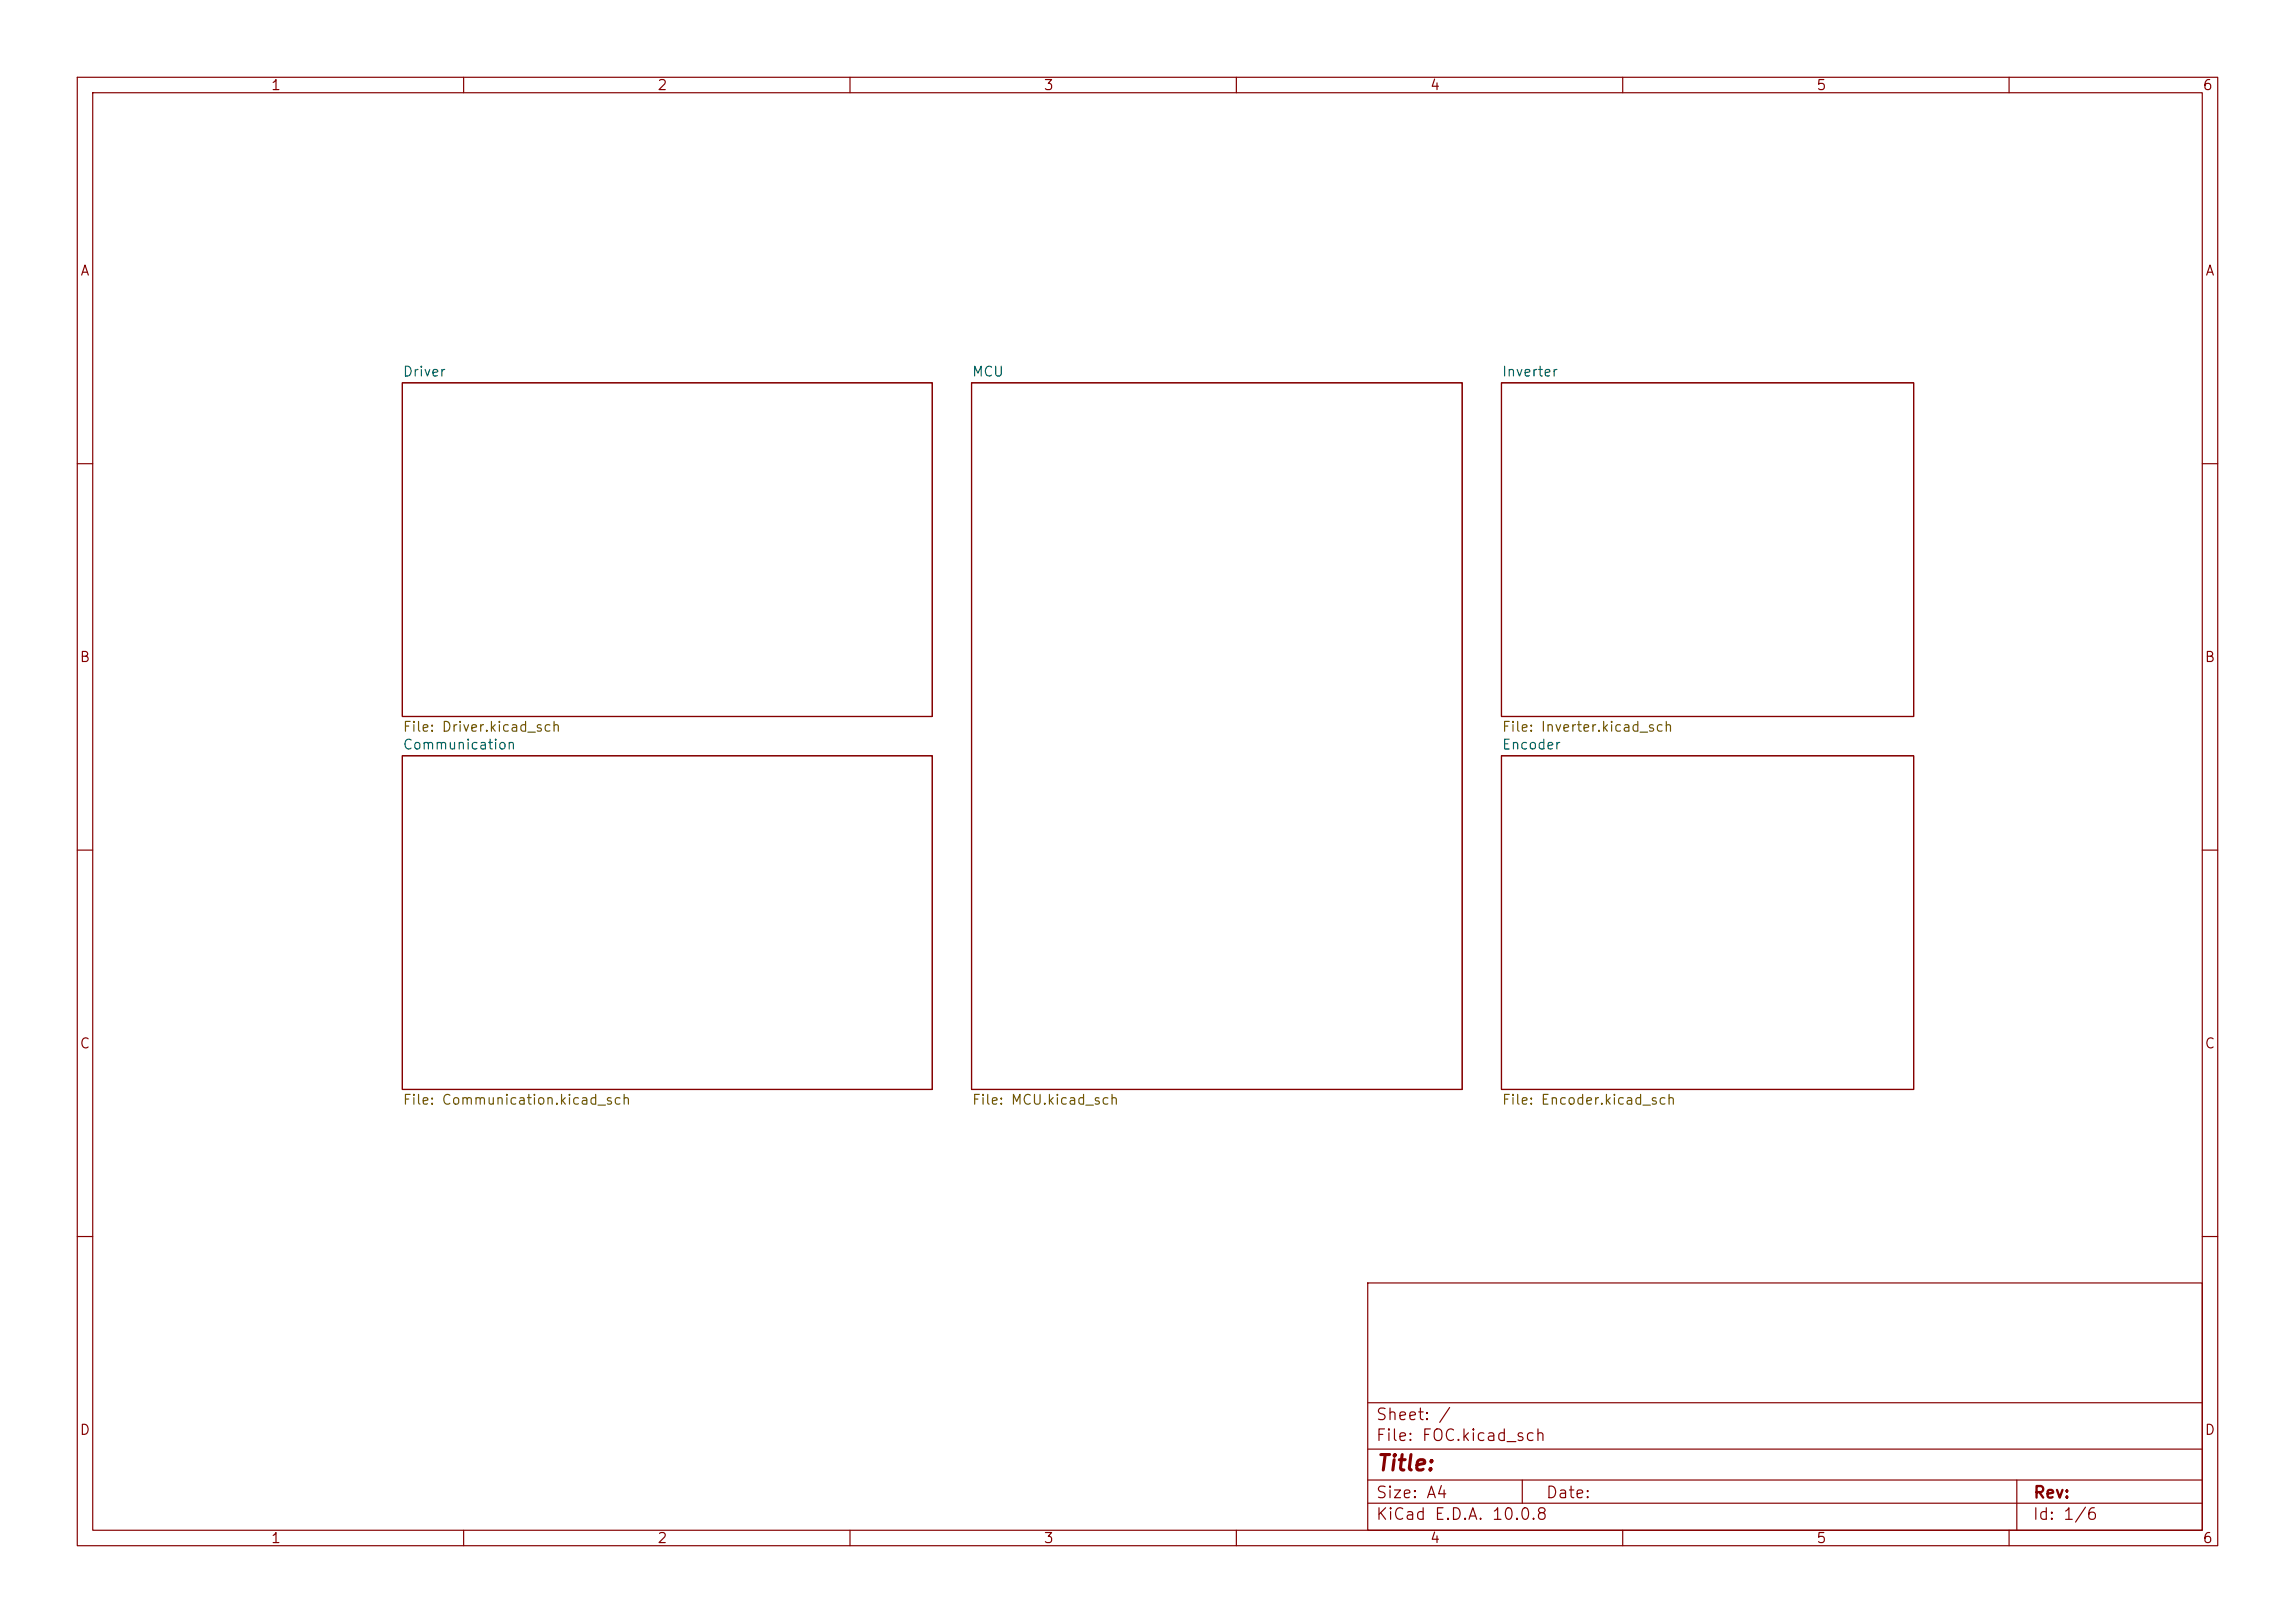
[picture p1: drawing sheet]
<svg xmlns="http://www.w3.org/2000/svg" width="297mm" height="210mm" viewBox="0 0 297 210" stroke-linecap="round" stroke-linejoin="round" font-family="sans-serif">
<defs><g id="words">
<text font-size="2" fill="#840000" x="178" y="190.8">Title:</text>
<g font-size="1.5" fill="#840000">
<text x="178" y="184.1">Sheet: /</text>
<text x="178" y="186.8">File: FOC.kicad_sch</text>
<text x="178" y="197">KiCad E.D.A. 10.0.8</text>
<text x="178" y="194.2">Size: A4</text>
<text x="200" y="194.2">Date:</text>
<text x="263" y="197">Id: 1/6</text>
<text x="263" y="194.2">Rev:</text>
</g>
<g font-size="1.3" fill="#840000">
<text x="35" y="12">1</text>
<text x="85" y="12">2</text>
<text x="135" y="12">3</text>
<text x="185" y="12">4</text>
<text x="235" y="12">5</text>
<text x="285" y="12">6</text>
<text x="10.3" y="36">A</text>
<text x="285.3" y="36">A</text>
<text x="10.2" y="86">B</text>
<text x="285.2" y="86">B</text>
<text x="10.2" y="136">C</text>
<text x="285.2" y="136">C</text>
<text x="10.2" y="186">D</text>
<text x="285.2" y="186">D</text>
<text x="35" y="200">1</text>
<text x="85" y="200">2</text>
<text x="135" y="200">3</text>
<text x="185" y="200">4</text>
<text x="235" y="200">5</text>
<text x="285" y="200">6</text>
</g>
<g font-size="1.3" fill="#006464">
<text x="52" y="49">Driver</text>
<text x="125.7" y="49">MCU</text>
<text x="194.3" y="49">Inverter</text>
<text x="52" y="97.3">Communication</text>
<text x="194.3" y="97.3">Encoder</text>
</g>
<g font-size="1.3" fill="#725600">
<text x="52" y="95">File: Driver.kicad_sch</text>
<text x="194.3" y="95">File: Inverter.kicad_sch</text>
<text x="52" y="143.3">File: Communication.kicad_sch</text>
<text x="125.7" y="143.3">File: MCU.kicad_sch</text>
<text x="194.3" y="143.3">File: Encoder.kicad_sch</text>
</g>
</g></defs>
<g fill="none" stroke="#840000" stroke-width=".15">
<path d="M10 10h277v190h-277zM12 12h273v186h-273zM60 10v2M110 10v2M160 10v2M210 10v2M260 10v2M52.1 49.5h68.5v43.2h-68.5zM125.7 49.5h63.5v91.5h-63.5zM194.3 49.5h53.3v43.2h-53.3zM10 60h2M285 60h2"/>
<path d="M52.1 97.8h68.5v43.2h-68.5zM194.3 97.8h53.3v43.2h-53.3zM10 110h2M285 110h2M10 160h2M177 166h108v32h-108zM285 160h2M60 198v2M110 198v2M160 198v2M177 194.5h108M177 191.5h108"/>
<path d="M177 187.5h108M177 181.5h108M197 191.5v3M210 198v2M260 198v2M261 191.5v6.5"/>
</g>
<use href="#words"/>
</svg>
